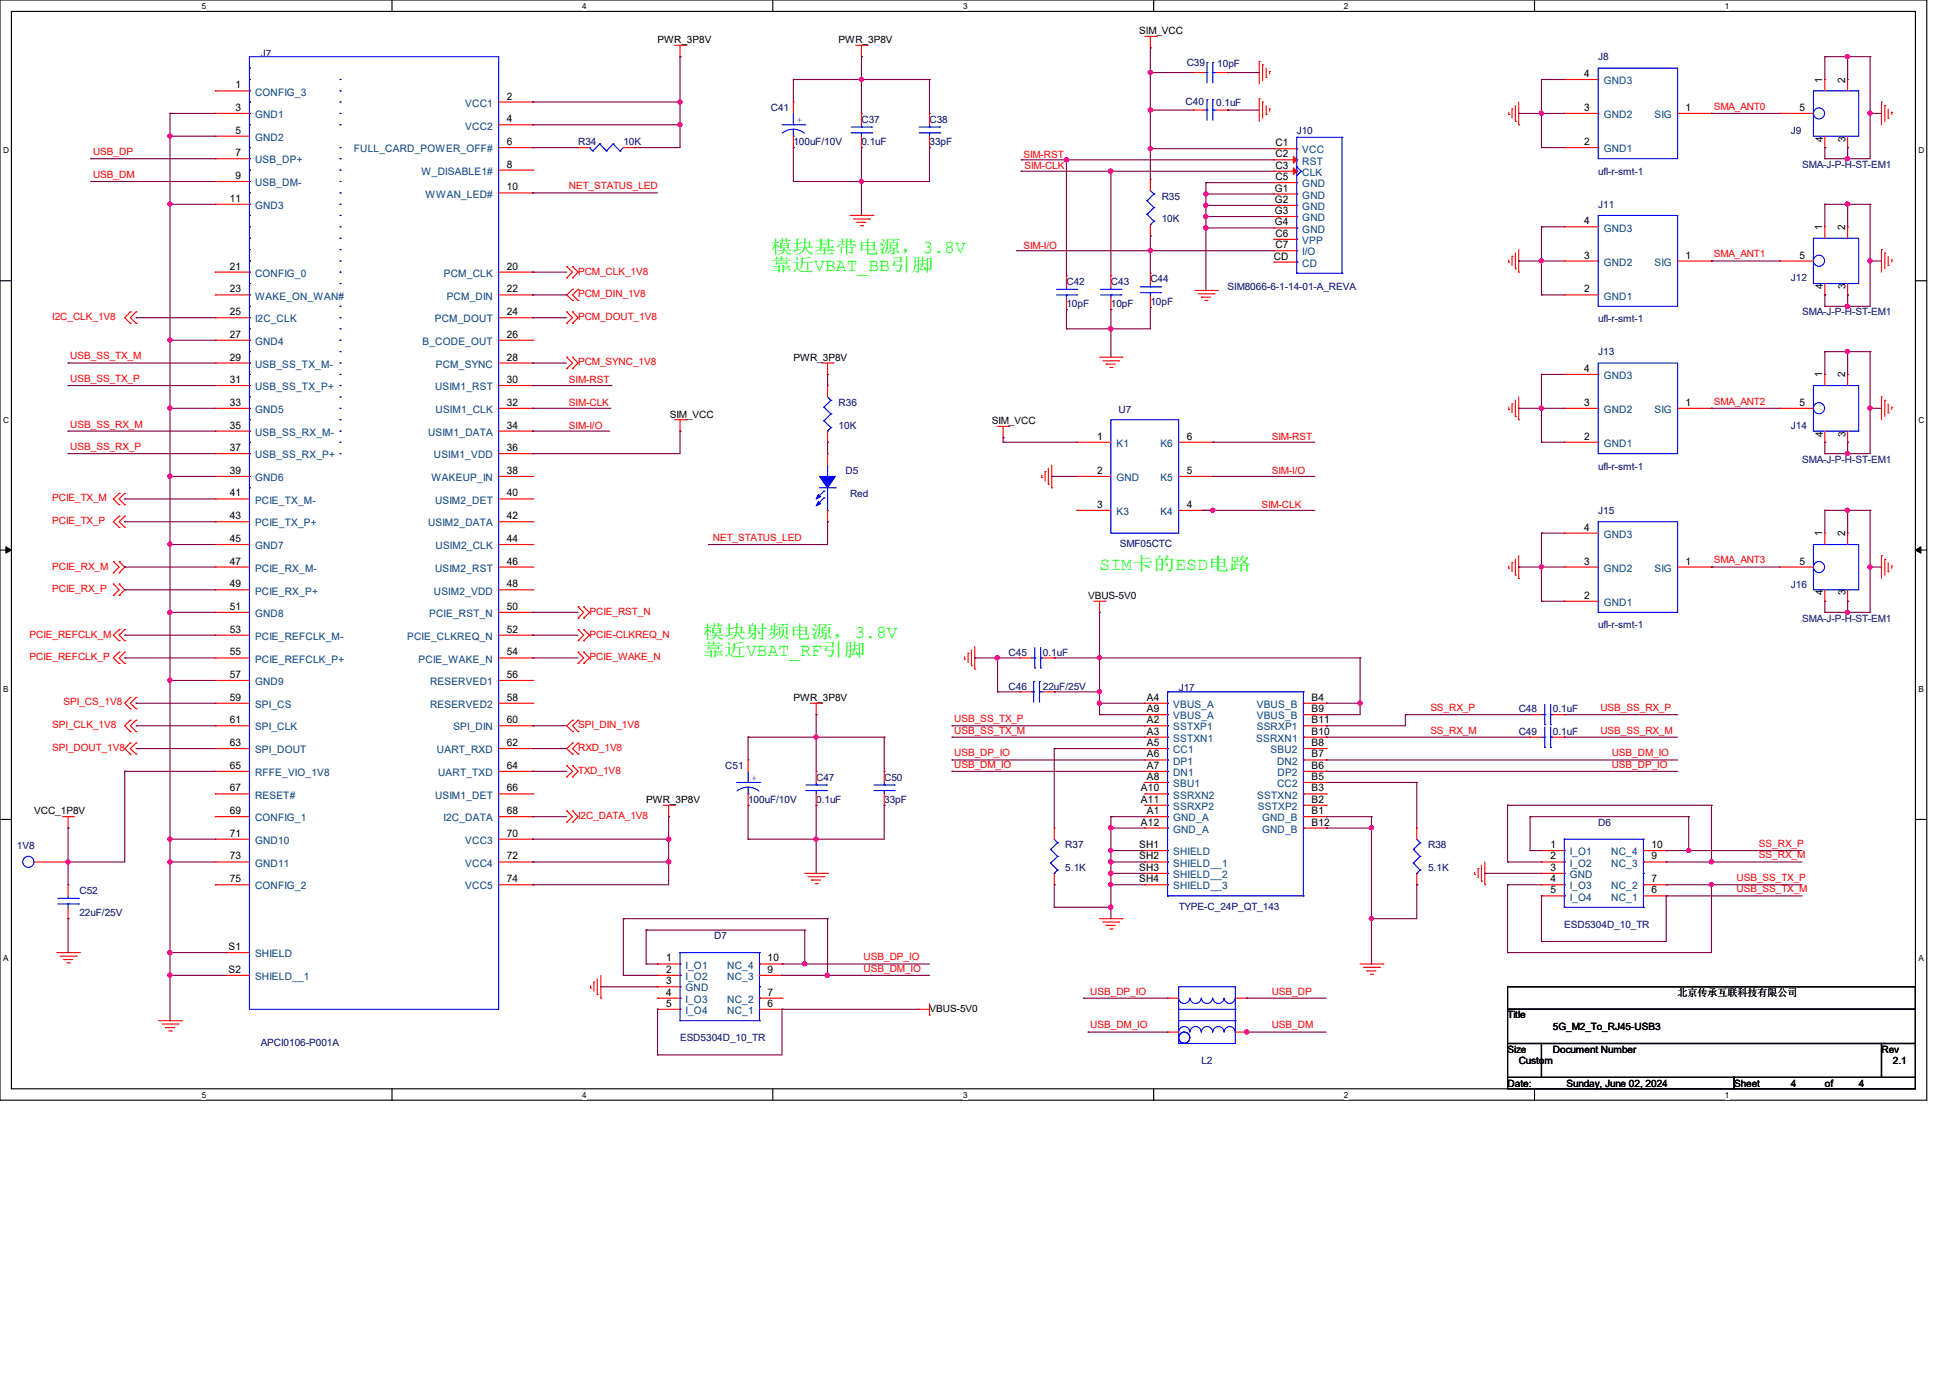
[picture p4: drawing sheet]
<svg xmlns="http://www.w3.org/2000/svg" width="297mm" height="210mm" viewBox="0 0 297 210" stroke-linecap="round" stroke-linejoin="round" font-family="sans-serif">
<defs><g id="words">
<g font-size="2.8" fill="#0f0">
<text x="117.5" y="38.5">模块基带电源，3.8V</text>
<text x="117.5" y="41.2">靠近VBAT_BB引脚</text>
<text x="167.6" y="86.8">SIM卡的ESD电路</text>
<text x="107.1" y="97.2">模块射频电源，3.8V</text>
<text x="107.1" y="100">靠近VBAT_RF引脚</text>
</g>
<g font-size="1.6">
<text x="241.4" y="11.7">4</text>
<text x="35.9" y="13.5">1</text>
<text x="35.9" y="16.9">3</text>
<text x="77.2" y="15.2">2</text>
<text x="241.4" y="16.9">3</text>
<text x="256.9" y="16.9">1</text>
<text x="274.2" y="16.9">5</text>
<text x="277.7" y="12.6" transform="rotate(-90 277.7 12.6)">1</text>
<text x="281.2" y="12.6" transform="rotate(-90 281.2 12.6)">2</text>
<text x="35.9" y="20.4">5</text>
<text x="35.9" y="23.8">7</text>
<text x="77.2" y="18.6">4</text>
<text x="77.2" y="22.1">6</text>
<text x="194.4" y="22.3">C1</text>
<text x="194.4" y="24">C2</text>
<text x="241.4" y="22.1">2</text>
<text x="35.9" y="27.3">9</text>
<text x="77.2" y="25.5">8</text>
<text x="77.2" y="29">10</text>
<text x="194.3" y="29.2">G1</text>
<text x="194.4" y="25.7">C3</text>
<text x="194.4" y="27.4">C5</text>
<text x="35" y="30.7">11</text>
<text x="194.3" y="32.6">G3</text>
<text x="194.3" y="30.9">G2</text>
<text x="194.3" y="34.3">G4</text>
<text x="241.4" y="34.2">4</text>
<text x="277.7" y="35.1" transform="rotate(-90 277.7 35.1)">1</text>
<text x="281.2" y="35.1" transform="rotate(-90 281.2 35.1)">2</text>
<text x="35" y="41.1">21</text>
<text x="77.2" y="41.1">20</text>
<text x="194.1" y="39.5">CD</text>
<text x="194.4" y="36.1">C6</text>
<text x="194.4" y="37.8">C7</text>
<text x="241.4" y="39.4">3</text>
<text x="256.9" y="39.4">1</text>
<text x="274.2" y="39.4">5</text>
<text x="35" y="44.5">23</text>
<text x="77.2" y="44.5">22</text>
<text x="241.4" y="44.5">2</text>
<text x="35" y="48">25</text>
<text x="35" y="51.4">27</text>
<text x="77.2" y="48">24</text>
<text x="77.2" y="51.4">26</text>
<text x="35" y="54.9">29</text>
<text x="35" y="58.3">31</text>
<text x="77.2" y="54.9">28</text>
<text x="77.2" y="58.3">30</text>
<text x="241.4" y="56.6">4</text>
<text x="277.7" y="57.5" transform="rotate(-90 277.7 57.5)">1</text>
<text x="281.2" y="57.5" transform="rotate(-90 281.2 57.5)">2</text>
<text x="35" y="61.8">33</text>
<text x="35" y="65.3">35</text>
<text x="77.2" y="61.8">32</text>
<text x="77.2" y="65.3">34</text>
<text x="241.4" y="61.8">3</text>
<text x="256.9" y="61.8">1</text>
<text x="274.2" y="61.8">5</text>
<text x="35" y="68.7">37</text>
<text x="77.2" y="68.7">36</text>
<text x="167.2" y="67">1</text>
<text x="180.8" y="67">6</text>
<text x="241.4" y="67">2</text>
<text x="35" y="72.2">39</text>
<text x="35" y="75.6">41</text>
<text x="77.2" y="72.2">38</text>
<text x="77.2" y="75.6">40</text>
<text x="167.2" y="72.2">2</text>
<text x="167.2" y="77.3">3</text>
<text x="180.8" y="77.3">4</text>
<text x="180.8" y="72.2">5</text>
<text x="35" y="79.1">43</text>
<text x="35" y="82.5">45</text>
<text x="77.2" y="79.1">42</text>
<text x="77.2" y="82.5">44</text>
<text x="241.4" y="80.8">4</text>
<text x="277.7" y="81.7" transform="rotate(-90 277.7 81.7)">1</text>
<text x="281.2" y="81.7" transform="rotate(-90 281.2 81.7)">2</text>
<text x="35" y="86">47</text>
<text x="35" y="89.4">49</text>
<text x="77.2" y="86">46</text>
<text x="77.2" y="89.4">48</text>
<text x="241.4" y="86">3</text>
<text x="256.9" y="86">1</text>
<text x="274.2" y="86">5</text>
<text x="35" y="92.9">51</text>
<text x="77.2" y="92.9">50</text>
<text x="241.4" y="91.2">2</text>
<text x="35" y="96.3">53</text>
<text x="35" y="99.8">55</text>
<text x="77.2" y="96.3">52</text>
<text x="77.2" y="99.8">54</text>
<text x="35" y="103.2">57</text>
<text x="35" y="106.7">59</text>
<text x="77.2" y="103.2">56</text>
<text x="77.2" y="106.7">58</text>
<text x="174.8" y="106.7">A4</text>
<text x="199.9" y="106.7">B4</text>
<text x="35" y="110.1">61</text>
<text x="35" y="113.6">63</text>
<text x="77.2" y="110.1">60</text>
<text x="77.2" y="113.6">62</text>
<text x="174.8" y="111.9">A3</text>
<text x="174.8" y="110.1">A2</text>
<text x="174.8" y="113.6">A5</text>
<text x="174.8" y="108.5">A9</text>
<text x="199.9" y="113.6">B8</text>
<text x="199.9" y="111.9">B10</text>
<text x="199.9" y="110.1">B11</text>
<text x="199.9" y="108.5">B9</text>
<text x="35" y="117.1">65</text>
<text x="77.2" y="117.1">64</text>
<text x="174.8" y="115.4">A6</text>
<text x="174.8" y="118.8">A8</text>
<text x="174.8" y="117.1">A7</text>
<text x="199.9" y="117.1">B6</text>
<text x="199.9" y="118.8">B5</text>
<text x="199.9" y="115.4">B7</text>
<text x="35" y="120.5">67</text>
<text x="35" y="124">69</text>
<text x="77.2" y="120.5">66</text>
<text x="77.2" y="124">68</text>
<text x="173.9" y="120.5">A10</text>
<text x="173.9" y="122.3">A11</text>
<text x="173.9" y="125.7">A12</text>
<text x="174.8" y="124">A1</text>
<text x="199.9" y="124">B1</text>
<text x="199.9" y="120.5">B3</text>
<text x="199.9" y="122.3">B2</text>
<text x="199.9" y="125.7">B12</text>
<text x="35" y="127.4">71</text>
<text x="35" y="130.9">73</text>
<text x="77.2" y="127.4">70</text>
<text x="77.2" y="130.9">72</text>
<text x="173.6" y="129.2">SH1</text>
<text x="173.6" y="130.9">SH2</text>
<text x="236.3" y="129.2">1</text>
<text x="236.3" y="130.9">2</text>
<text x="251.7" y="130.9">9</text>
<text x="251.7" y="129.2">10</text>
<text x="35" y="134.4">75</text>
<text x="77.2" y="134.4">74</text>
<text x="173.6" y="132.6">SH3</text>
<text x="173.6" y="134.4">SH4</text>
<text x="236.3" y="132.6">3</text>
<text x="236.3" y="134.4">4</text>
<text x="236.3" y="136.1">5</text>
<text x="251.7" y="136.1">6</text>
<text x="251.7" y="134.4">7</text>
<text x="34.8" y="144.7">S1</text>
<text x="34.8" y="148.2">S2</text>
<text x="101.5" y="146.4">1</text>
<text x="101.5" y="148.2">2</text>
<text x="101.5" y="149.9">3</text>
<text x="117" y="148.2">9</text>
<text x="117" y="146.4">10</text>
<text x="101.5" y="151.6">4</text>
<text x="101.5" y="153.3">5</text>
<text x="117" y="153.3">6</text>
<text x="117" y="151.6">7</text>
</g>
<g font-size="1.6" fill="#004080">
<text x="38.9" y="14.6">CONFIG_3</text>
<text x="38.9" y="18">GND1</text>
<text x="70.9" y="16.3">VCC1</text>
<text x="244.4" y="18">GND2</text>
<text x="244.4" y="12.8">GND3</text>
<text x="252.1" y="18">SIG</text>
<text x="38.9" y="21.5">GND2</text>
<text x="53.9" y="23.2">FULL_CARD_POWER_OFF#</text>
<text x="70.9" y="19.7">VCC2</text>
<text x="198.5" y="23.4">VCC</text>
<text x="244.4" y="23.2">GND1</text>
<text x="38.9" y="24.9">USB_DP+</text>
<text x="38.9" y="28.4">USB_DM-</text>
<text x="64.2" y="26.6">W_DISABLE1#</text>
<text x="198.5" y="25.1">RST</text>
<text x="198.5" y="26.8">CLK</text>
<text x="198.5" y="28.5">GND</text>
<text x="38.9" y="31.8">GND3</text>
<text x="64.9" y="30.1">WWAN_LED#</text>
<text x="198.5" y="33.7">GND</text>
<text x="198.5" y="30.3">GND</text>
<text x="198.5" y="32">GND</text>
<text x="198.5" y="35.4">GND</text>
<text x="244.4" y="35.3">GND3</text>
<text x="198.5" y="37.2">VPP</text>
<text x="198.5" y="38.9">I/O</text>
<text x="198.5" y="40.6">CD</text>
<text x="244.4" y="40.5">GND2</text>
<text x="252.1" y="40.5">SIG</text>
<text x="38.9" y="42.2">CONFIG_0</text>
<text x="38.9" y="45.6">WAKE_ON_WAN#</text>
<text x="67.6" y="42.2">PCM_CLK</text>
<text x="68.1" y="45.6">PCM_DIN</text>
<text x="244.4" y="45.6">GND1</text>
<text x="38.9" y="49.1">I2C_CLK</text>
<text x="38.9" y="52.5">GND4</text>
<text x="64.4" y="52.5">B_CODE_OUT</text>
<text x="66.3" y="49.1">PCM_DOUT</text>
<text x="38.9" y="56">USB_SS_TX_M-</text>
<text x="38.9" y="59.4">USB_SS_TX_P+</text>
<text x="66.3" y="59.4">USIM1_RST</text>
<text x="66.4" y="56">PCM_SYNC</text>
<text x="244.4" y="57.7">GND3</text>
<text x="38.9" y="62.9">GND5</text>
<text x="66.4" y="62.9">USIM1_CLK</text>
<text x="244.4" y="62.9">GND2</text>
<text x="252.1" y="62.9">SIG</text>
<text x="38.9" y="66.4">USB_SS_RX_M-</text>
<text x="38.9" y="69.8">USB_SS_RX_P+</text>
<text x="65.2" y="66.4">USIM1_DATA</text>
<text x="66.1" y="69.8">USIM1_VDD</text>
<text x="170.1" y="68.1">K1</text>
<text x="176.8" y="68.1">K6</text>
<text x="244.4" y="68.1">GND1</text>
<text x="38.9" y="73.3">GND6</text>
<text x="38.9" y="76.7">PCIE_TX_M-</text>
<text x="65.7" y="73.3">WAKEUP_IN</text>
<text x="66.3" y="76.7">USIM2_DET</text>
<text x="170.1" y="73.3">GND</text>
<text x="176.8" y="73.3">K5</text>
<text x="38.9" y="80.2">PCIE_TX_P+</text>
<text x="38.9" y="83.6">GND7</text>
<text x="65.2" y="80.2">USIM2_DATA</text>
<text x="66.4" y="83.6">USIM2_CLK</text>
<text x="170.1" y="78.4">K3</text>
<text x="176.8" y="78.4">K4</text>
<text x="244.4" y="81.9">GND3</text>
<text x="38.9" y="87.1">PCIE_RX_M-</text>
<text x="66.3" y="87.1">USIM2_RST</text>
<text x="244.4" y="87.1">GND2</text>
<text x="252.1" y="87.1">SIG</text>
<text x="38.9" y="90.5">PCIE_RX_P+</text>
<text x="38.9" y="94">GND8</text>
<text x="65.4" y="94">PCIE_RST_N</text>
<text x="66.1" y="90.5">USIM2_VDD</text>
<text x="244.4" y="92.3">GND1</text>
<text x="38.9" y="97.4">PCIE_REFCLK_M-</text>
<text x="38.9" y="100.9">PCIE_REFCLK_P+</text>
<text x="62.1" y="97.4">PCIE_CLKREQ_N</text>
<text x="63.8" y="100.9">PCIE_WAKE_N</text>
<text x="38.9" y="104.3">GND9</text>
<text x="38.9" y="107.8">SPI_CS</text>
<text x="65.5" y="104.3">RESERVED1</text>
<text x="65.5" y="107.8">RESERVED2</text>
<text x="178.8" y="107.8">VBUS_A</text>
<text x="191.5" y="107.8">VBUS_B</text>
<text x="38.9" y="111.2">SPI_CLK</text>
<text x="69.1" y="111.2">SPI_DIN</text>
<text x="178.8" y="113">SSTXN1</text>
<text x="178.8" y="111.2">SSTXP1</text>
<text x="178.8" y="109.6">VBUS_A</text>
<text x="191.4" y="113">SSRXN1</text>
<text x="191.5" y="111.2">SSRXP1</text>
<text x="191.5" y="109.6">VBUS_B</text>
<text x="38.9" y="114.7">SPI_DOUT</text>
<text x="38.9" y="118.2">RFFE_VIO_1V8</text>
<text x="66.6" y="114.7">UART_RXD</text>
<text x="66.8" y="118.2">UART_TXD</text>
<text x="178.8" y="116.5">DP1</text>
<text x="178.8" y="114.7">CC1</text>
<text x="178.8" y="119.9">SBU1</text>
<text x="178.8" y="118.2">DN1</text>
<text x="193.6" y="114.7">SBU2</text>
<text x="194.6" y="119.9">CC2</text>
<text x="194.6" y="116.5">DN2</text>
<text x="194.7" y="118.2">DP2</text>
<text x="38.9" y="121.6">RESET#</text>
<text x="38.9" y="125.1">CONFIG_1</text>
<text x="66.3" y="121.6">USIM1_DET</text>
<text x="67.6" y="125.1">I2C_DATA</text>
<text x="178.8" y="125.1">GND_A</text>
<text x="178.8" y="121.6">SSRXN2</text>
<text x="178.8" y="123.4">SSRXP2</text>
<text x="191.6" y="121.6">SSTXN2</text>
<text x="191.7" y="123.4">SSTXP2</text>
<text x="192.3" y="125.1">GND_B</text>
<text x="38.9" y="128.5">GND10</text>
<text x="38.9" y="132">GND11</text>
<text x="70.9" y="128.5">VCC3</text>
<text x="70.9" y="132">VCC4</text>
<text x="178.8" y="130.3">SHIELD</text>
<text x="178.8" y="126.8">GND_A</text>
<text x="178.8" y="132">SHIELD__1</text>
<text x="192.3" y="126.8">GND_B</text>
<text x="239.2" y="130.3">I_O1</text>
<text x="239.2" y="132">I_O2</text>
<text x="245.5" y="132">NC_3</text>
<text x="245.5" y="130.3">NC_4</text>
<text x="38.9" y="135.5">CONFIG_2</text>
<text x="70.9" y="135.5">VCC5</text>
<text x="178.8" y="133.7">SHIELD__2</text>
<text x="178.8" y="135.5">SHIELD__3</text>
<text x="239.2" y="133.7">GND</text>
<text x="239.2" y="135.5">I_O3</text>
<text x="239.2" y="137.2">I_O4</text>
<text x="245.5" y="137.2">NC_1</text>
<text x="245.5" y="135.5">NC_2</text>
<text x="38.9" y="145.8">SHIELD</text>
<text x="38.9" y="149.3">SHIELD__1</text>
<text x="104.5" y="147.5">I_O1</text>
<text x="104.5" y="149.3">I_O2</text>
<text x="110.8" y="149.3">NC_3</text>
<text x="110.8" y="147.5">NC_4</text>
<text x="104.5" y="151">GND</text>
<text x="104.5" y="152.7">I_O3</text>
<text x="104.5" y="154.4">I_O4</text>
<text x="110.8" y="154.4">NC_1</text>
<text x="110.8" y="152.7">NC_2</text>
</g>
<g font-size="1.5">
<text x="173.6" y="5.2">SIM_VCC</text>
<text x="100.2" y="6.6">PWR_3P8V</text>
<text x="127.8" y="6.6">PWR_3P8V</text>
<text x="277.8" y="21.6" transform="rotate(-90 277.8 21.6)">4</text>
<text x="281.3" y="21.6" transform="rotate(-90 281.3 21.6)">3</text>
<text x="277.8" y="44.1" transform="rotate(-90 277.8 44.1)">4</text>
<text x="281.3" y="44.1" transform="rotate(-90 281.3 44.1)">3</text>
<text x="120.9" y="54.9">PWR_3P8V</text>
<text x="102.1" y="63.6">SIM_VCC</text>
<text x="151.1" y="64.6">SIM_VCC</text>
<text x="277.8" y="66.5" transform="rotate(-90 277.8 66.5)">4</text>
<text x="281.3" y="66.5" transform="rotate(-90 281.3 66.5)">3</text>
<text x="165.8" y="91.2">VBUS-5V0</text>
<text x="277.8" y="90.7" transform="rotate(-90 277.8 90.7)">4</text>
<text x="281.3" y="90.7" transform="rotate(-90 281.3 90.7)">3</text>
<text x="120.9" y="106.8">PWR_3P8V</text>
<text x="5.2" y="124">VCC_1P8V</text>
<text x="98.5" y="122.3">PWR_3P8V</text>
<text x="141.6" y="154.1">VBUS-5V0</text>
<text x="229.7" y="155.1">Title</text>
<text x="255.6" y="151.7">北京传承互联科技有限公司</text>
<text x="229.7" y="160.3">Size</text>
<text x="236.6" y="156.8">5G_M2_To_RJ45-USB3</text>
<text x="236.6" y="160.3">Document Number</text>
<text x="286.7" y="160.3">Rev</text>
<text x="229.7" y="165.5">Date:</text>
<text x="231.4" y="162.1">Custom</text>
<text x="238.7" y="165.5">Sunday, June 02, 2024</text>
<text x="264.3" y="165.5">Sheet</text>
<text x="272.9" y="165.5">4</text>
<text x="278.1" y="165.5">of</text>
<text x="283.2" y="165.5">4</text>
<text x="288.5" y="162.1">2.1</text>
</g>
<g font-size="1.5" fill="#000080">
<text x="39.8" y="8.7">J7</text>
<text x="180.8" y="10">C39</text>
<text x="185.5" y="10.2">10pF</text>
<text x="243.5" y="9.2">J8</text>
<text x="117.5" y="16.9">C41</text>
<text x="180.7" y="15.9">C40</text>
<text x="185.3" y="16.1">0.1uF</text>
<text x="88.1" y="22.1">R34</text>
<text x="95" y="22.1">10K</text>
<text x="120.9" y="22.1">100uF/10V</text>
<text x="131.3" y="18.7">C37</text>
<text x="131.3" y="22.1">0.1uF</text>
<text x="141.6" y="18.7">C38</text>
<text x="141.6" y="22.1">33pF</text>
<text x="197.6" y="20.4">J10</text>
<text x="272.9" y="20.4">J9</text>
<text x="243.5" y="26.6">ufl-r-smt-1</text>
<text x="274.6" y="25.6">SMA-J-P-H-ST-EM1</text>
<text x="177" y="30.4">R35</text>
<text x="177" y="33.9">10K</text>
<text x="243.5" y="31.6">J11</text>
<text x="162.5" y="43.4">C42</text>
<text x="162.5" y="46.8">10pF</text>
<text x="169.3" y="43.4">C43</text>
<text x="169.3" y="46.8">10pF</text>
<text x="175.3" y="43">C44</text>
<text x="175.3" y="46.5">10pF</text>
<text x="187.1" y="44.2">SIM8066-6-1-14-01-A_REVA</text>
<text x="272.9" y="42.8">J12</text>
<text x="243.5" y="49.1">ufl-r-smt-1</text>
<text x="274.6" y="48">SMA-J-P-H-ST-EM1</text>
<text x="243.5" y="54.1">J13</text>
<text x="127.8" y="61.8">R36</text>
<text x="127.8" y="65.3">10K</text>
<text x="170.5" y="62.9">U7</text>
<text x="272.9" y="65.3">J14</text>
<text x="243.5" y="71.5">ufl-r-smt-1</text>
<text x="274.6" y="70.5">SMA-J-P-H-ST-EM1</text>
<text x="128.9" y="72.2">D5</text>
<text x="129.5" y="75.7">Red</text>
<text x="170.6" y="83.3">SMF05CTC</text>
<text x="243.5" y="78.3">J15</text>
<text x="272.9" y="89.5">J16</text>
<text x="243.5" y="95.7">ufl-r-smt-1</text>
<text x="274.6" y="94.7">SMA-J-P-H-ST-EM1</text>
<text x="153.7" y="99.9">C45</text>
<text x="158.9" y="99.9">0.1uF</text>
<text x="153.7" y="105">C46</text>
<text x="158.9" y="105">22uF/25V</text>
<text x="179.6" y="105.2">J17</text>
<text x="231.4" y="108.5">C48</text>
<text x="231.4" y="111.9">C49</text>
<text x="236.6" y="108.5">0.1uF</text>
<text x="236.6" y="111.9">0.1uF</text>
<text x="110.5" y="117.1">C51</text>
<text x="124.4" y="118.9">C47</text>
<text x="134.7" y="118.9">C50</text>
<text x="114" y="122.3">100uF/10V</text>
<text x="124.4" y="122.3">0.1uF</text>
<text x="134.7" y="122.3">33pF</text>
<text x="243.5" y="125.8">D6</text>
<text x="2.6" y="129.4">1V8</text>
<text x="162.3" y="129.2">R37</text>
<text x="217.6" y="129.2">R38</text>
<text x="12.1" y="136.1">C52</text>
<text x="162.3" y="132.7">5.1K</text>
<text x="217.6" y="132.7">5.1K</text>
<text x="12.1" y="139.6">22uF/25V</text>
<text x="108.8" y="143">D7</text>
<text x="179.6" y="138.6">TYPE-C_24P_QT_143</text>
<text x="238.4" y="141.3">ESD5304D_10_TR</text>
<text x="39.8" y="159.3">APCI0106-P001A</text>
<text x="103.6" y="158.6">ESD5304D_10_TR</text>
<text x="183.1" y="162.1">L2</text>
</g>
<g font-size="1.5" fill="#f00">
<text x="261.2" y="16.7">SMA_ANT0</text>
<text x="14.2" y="23.6">USB_DP</text>
<text x="14.2" y="27.1">USB_DM</text>
<text x="86.7" y="28.8">NET_STATUS_LED</text>
<text x="156" y="24">SIM-RST</text>
<text x="156.1" y="25.7">SIM-CLK</text>
<text x="88.1" y="41.8">PCM_CLK_1V8</text>
<text x="156" y="37.8">SIM-I/O</text>
<text x="261.2" y="39.2">SMA_ANT1</text>
<text x="88.1" y="45.3">PCM_DIN_1V8</text>
<text x="8" y="48.7">I2C_CLK_1V8</text>
<text x="88.1" y="48.7">PCM_DOUT_1V8</text>
<text x="10.7" y="54.7">USB_SS_TX_M</text>
<text x="10.7" y="58.2">USB_SS_TX_P</text>
<text x="86.7" y="58.4">SIM-RST</text>
<text x="88.1" y="55.6">PCM_SYNC_1V8</text>
<text x="10.7" y="65.1">USB_SS_RX_M</text>
<text x="86.7" y="65.3">SIM-I/O</text>
<text x="86.7" y="61.8">SIM-CLK</text>
<text x="261.2" y="61.6">SMA_ANT2</text>
<text x="10.7" y="68.5">USB_SS_RX_P</text>
<text x="193.8" y="67">SIM-RST</text>
<text x="8" y="76.4">PCIE_TX_M</text>
<text x="192.2" y="77.4">SIM-CLK</text>
<text x="193.8" y="72.2">SIM-I/O</text>
<text x="8" y="79.8">PCIE_TX_P</text>
<text x="108.6" y="82.4">NET_STATUS_LED</text>
<text x="8" y="86.7">PCIE_RX_M</text>
<text x="261.2" y="85.8">SMA_ANT3</text>
<text x="8" y="90.2">PCIE_RX_P</text>
<text x="89.8" y="93.6">PCIE_RST_N</text>
<text x="4.5" y="97.1">PCIE_REFCLK_M</text>
<text x="4.5" y="100.5">PCIE_REFCLK_P</text>
<text x="89.8" y="100.5">PCIE_WAKE_N</text>
<text x="89.8" y="97.1">PCIE-CLKREQ_N</text>
<text x="9.7" y="107.4">SPI_CS_1V8</text>
<text x="8" y="110.9">SPI_CLK_1V8</text>
<text x="88.1" y="110.9">SPI_DIN_1V8</text>
<text x="145.4" y="111.7">USB_SS_TX_M</text>
<text x="145.4" y="110">USB_SS_TX_P</text>
<text x="218" y="111.7">SS_RX_M</text>
<text x="218" y="108.3">SS_RX_P</text>
<text x="243.9" y="111.7">USB_SS_RX_M</text>
<text x="243.9" y="108.3">USB_SS_RX_P</text>
<text x="8" y="114.4">SPI_DOUT_1V8</text>
<text x="88.1" y="117.8">TXD_1V8</text>
<text x="88.1" y="114.4">RXD_1V8</text>
<text x="145.4" y="115.2">USB_DP_IO</text>
<text x="145.4" y="116.9">USB_DM_IO</text>
<text x="245.6" y="116.9">USB_DP_IO</text>
<text x="245.6" y="115.2">USB_DM_IO</text>
<text x="88.1" y="124.7">I2C_DATA_1V8</text>
<text x="268.1" y="129">SS_RX_P</text>
<text x="268.1" y="130.7">SS_RX_M</text>
<text x="264.6" y="135.9">USB_SS_TX_M</text>
<text x="264.6" y="134.2">USB_SS_TX_P</text>
<text x="131.6" y="146.3">USB_DP_IO</text>
<text x="131.6" y="148">USB_DM_IO</text>
<text x="166.2" y="151.5">USB_DP_IO</text>
<text x="193.8" y="151.5">USB_DP</text>
<text x="166.2" y="156.6">USB_DM_IO</text>
<text x="193.8" y="156.6">USB_DM</text>
</g>
<g font-size="1.5" fill="#00f">
<text x="121.4" y="18.7">+</text>
<text x="114.5" y="118.9">+</text>
</g>
<g font-size="1.3">
<text x="30.7" y="1.4">5</text>
<text x="88.7" y="1.4">4</text>
<text x="146.8" y="1.4">3</text>
<text x="204.8" y="1.4">2</text>
<text x="262.8" y="1.4">1</text>
<text x=".5" y="23.4">D</text>
<text x="292.4" y="23.4">D</text>
<text x=".5" y="64.4">C</text>
<text x="292.4" y="64.4">C</text>
<text x=".5" y="105.4">B</text>
<text x="292.4" y="105.4">B</text>
<text x=".5" y="146.4">A</text>
<text x="292.4" y="146.4">A</text>
<text x="30.7" y="167.2">5</text>
<text x="88.7" y="167.2">4</text>
<text x="146.8" y="167.2">3</text>
<text x="204.8" y="167.2">2</text>
<text x="262.8" y="167.2">1</text>
</g>
</g></defs>
<path d="M0 0h293.6v167.6h-293.6zM1.7 1.7h290.2v164.1h-290.2z" fill="none" stroke="#000" stroke-width=".17"/>
<g fill="#fff">
<path d="M30.7 .2h.7v1.4h-.7z"/>
<path d="M30.7 166h.7v1.4h-.7z"/>
</g>
<path d="M59.7 0v1.7M59.7 165.8v1.8" fill="none" stroke="#000" stroke-width=".17"/>
<g fill="#fff">
<path d="M88.7 .2h.7v1.4h-.7z"/>
<path d="M88.7 166h.7v1.4h-.7z"/>
</g>
<path d="M117.8 0v1.7M117.8 165.8v1.8" fill="none" stroke="#000" stroke-width=".17"/>
<g fill="#fff">
<path d="M146.8 .2h.6v1.4h-.6z"/>
<path d="M146.8 166h.6v1.4h-.6z"/>
</g>
<path d="M175.8 0v1.7M175.8 165.8v1.8" fill="none" stroke="#000" stroke-width=".17"/>
<g fill="#fff">
<path d="M204.8 .2h.7v1.4h-.7z"/>
<path d="M204.8 166h.7v1.4h-.7z"/>
</g>
<path d="M233.8 0v1.7M233.8 165.8v1.8" fill="none" stroke="#000" stroke-width=".17"/>
<g fill="#fff">
<path d="M262.8 .2h.7v1.4h-.7z"/>
<path d="M262.8 166h.7v1.4h-.7z"/>
<path d="M.5 22.2h.9v1.4h-.9z"/>
<path d="M292.4 22.2h.8v1.4h-.8z"/>
<path d="M.5 63.2h.9v1.4h-.9z"/>
<path d="M292.4 63.2h.8v1.4h-.8z"/>
</g>
<path d="M0 42.8h1.7M291.9 42.8h1.7" fill="none" stroke="#000" stroke-width=".17"/>
<g fill="#fff">
<path d="M.5 104.3h.8v1.4h-.8z"/>
<path d="M292.4 104.3h.8v1.4h-.8z"/>
</g>
<path d="M0 83.8h1.7M291.9 83.8h1.7" fill="none" stroke="#000" stroke-width=".17"/>
<path d="M.9 83.3l.8 .5-.8 .4zM291.9 83.8l.8-.5v.9z" fill="#000" stroke="#000" stroke-width=".15"/>
<g fill="#fff">
<path d="M.5 145.3h.8v1.4h-.8z"/>
<path d="M292.4 145.3h.8v1.4h-.8z"/>
</g>
<path d="M0 124.8h1.7M291.9 124.8h1.7M229.7 150.3h62.2v3.4h-62.2zM229.7 153.7h62.2v5.2h-62.2zM229.7 158.9h5.2v5.2h-5.2zM234.9 158.9h51.8v5.2h-51.8zM286.7 158.9h5.2v5.2h-5.2zM229.7 164.1h34.6v1.7h-34.6zM264.3 164.1h27.6v1.7h-27.6z" fill="none" stroke="#000" stroke-width=".17"/>
<g fill="none" stroke="#f00" stroke-width=".17">
<path d="M32.8 13.8h.1M32.8 17.3h.1M32.8 17.3h5.2M32.8 13.8h5.2M76 15.5h5.2M76 19h5.2M81.2 15.5h.1M81.2 19h.1M102.8 6.9h1.7M103.6 8.6h.1M103.6 6.9v1.7M104.5 6.9h.1"/>
<path d="M120.9 15.5h.1M120.9 15.5v1.8M130.4 6.9h1.7M131.3 8.6h.1M131.3 17.3h.1M131.3 6.9v1.7M131.3 17.3v1.7M132.1 6.9h.1M141.6 17.3h.1M141.6 17.3v1.7M174.5 5.5h1.7M175.3 7.3h.1"/>
<path d="M175.3 5.5v1.8M176.2 5.5h.1M181.9 11h.1M181.9 16.8h.1M181.9 11h1.7M181.9 16.8h1.7M185.3 11h1.8M185.3 16.8h1.8M187.1 11h.1M187.1 16.8h.1M191.9 15h.1M191.9 9.4h.1"/>
<path d="M191.9 9.4v3.4M191.9 15v3.5M192.4 15.5h.1M192.4 9.9h.1M192.4 9.9v2.4M192.4 15.5v2.5M193 17.4h.1M193 11.8h.1M193 10.4v1.4M193 16.1v1.3M193.5 16.6h.1M193.5 10.9h.1"/>
<path d="M193.5 10.9v.3M193.5 16.6v.3M229.9 17.4h.1M229.9 17.1v.3M230.4 16.6h.1M230.4 16.6v1.4M230.9 18.5h.1M230.9 16.1v2.4M231.4 19h.1M231.4 15.5v3.5M238.4 17.3h.1M238.4 12.1h.1"/>
<path d="M238.4 17.3h5.1M238.4 12.1h5.1M255.7 17.3h5.1M260.8 17.3h.1M271.2 17.3h.1M271.2 17.3h5.2M278.1 12.1h.1M278.1 12.1v1.7M281.6 12.1h.1M281.6 12.1v1.7M286.7 15.5h.1M286.7 15.5v3.5"/>
<path d="M287.2 16.1h.1M287.2 16.1v2.4M287.7 18h.1M287.7 16.6v1.4M288.3 17.1h.1M288.3 17.1v.3M32.8 20.7h.1M32.8 24.2h.1M32.8 27.6h.1M32.8 31.1h.1M32.8 20.7h5.2M32.8 24.2h5.2"/>
<path d="M32.8 27.6h5.2M32.8 31.1h5.2M76 22.5h5.2M76 25.9h5.2M76 29.4h5.2M81.2 22.5h.1M81.2 25.9h.1M81.2 29.4h.1M88.1 22.5h.1M88.1 22.5h1.7M95 22.5h1.7M96.7 22.5h.1"/>
<path d="M120.9 22.5h.1M120.9 20.7v1.8M129.5 32.8h3.5M130 33.4h2.5M130.6 33.9h.1M130.6 33.9h1.4M131.1 34.4h.3M131.3 22.5h.1M131.3 20.7v1.8M131.4 34.4h.1M132.5 33.4h.1M133 32.8h.1"/>
<path d="M141.6 22.5h.1M141.6 20.7v1.8M175.3 27.3h.1M175.3 35.9h.1M175.3 27.3v1.7M175.3 34.2v1.7M194.1 22.6h.1M194.1 24.3h.1M194.1 26.1h.1M194.1 27.8h.1M194.1 36.4h.1M194.1 38.2h.1"/>
<path d="M194.1 33h.1M194.1 29.5h.1M194.1 31.3h.1M194.1 39.9h.1M194.1 34.7h.1M194.1 22.6h3.5M194.1 24.3h3.5M194.1 26.1h3.5M194.1 27.8h3.5M194.1 36.4h3.5M194.1 38.2h3.5M194.1 33h3.5"/>
<path d="M194.1 29.5h3.5M194.1 31.3h3.5M194.1 39.9h3.5M194.1 34.7h3.5M229.9 39.9h.1M229.9 39.6v.3M230.4 39h.1M230.4 39v1.4M230.9 38.5v2.4M231.4 38v3.4M238.4 39.8h.1M238.4 34.5h.1"/>
<path d="M238.4 22.5h.1M238.4 39.8h5.1M238.4 34.5h5.1M238.4 22.5h5.1M255.7 39.8h5.1M260.8 39.8h.1M271.2 39.8h.1M271.2 39.8h5.2M278.1 22.5h.1M278.1 34.5h.1M278.1 20.7v1.8M278.1 34.5v1.8"/>
<path d="M281.6 22.5h.1M281.6 34.5h.1M281.6 20.7v1.8M281.6 34.5v1.8M286.7 38h.1M286.7 38v3.4M287.2 38.5h.1M287.2 38.5v2.4M287.7 39v1.4M288.3 39.6h.1M288.3 39.6v.3M19.9 47.5h.1"/>
<path d="M19.9 49.2h.1M19.9 47.5l-.9 .9 .9 .8M20.7 47.5h.1M20.7 49.2h.1M20.7 47.5l-.8 .9 .8 .8M32.8 41.4h.1M32.8 44.9h.1M32.8 48.4h.1M32.8 51.8h.1M32.8 55.3h.1M32.8 58.7h.1M32.8 55.3h5.2"/>
<path d="M32.8 44.9h5.2M32.8 41.4h5.2M32.8 48.4h5.2M32.8 51.8h5.2M32.8 58.7h5.2M76 55.3h5.2M76 44.9h5.2M76 41.4h5.2M76 48.4h5.2M76 51.8h5.2M76 58.7h5.2M81.2 41.4h.1"/>
<path d="M81.2 44.9h.1M81.2 48.4h.1M81.2 51.8h.1M81.2 55.3h.1M81.2 58.7h.1M86.4 42.3h.1M86.4 40.6h.1M86.4 49.2h.1M86.4 47.5h.1M86.4 56.1h.1M86.4 54.4h.1M86.4 40.6l.8 .8-.8 .9"/>
<path d="M86.4 47.5l.8 .9-.8 .8M86.4 54.4l.8 .9-.8 .8M87.2 42.3h.1M87.2 40.6h.1M87.2 49.2h.1M87.2 47.5h.1M87.2 56.1h.1M87.2 54.4h.1M87.2 44.1h.1M87.2 45.8h.1M87.2 40.6l.9 .8-.9 .9M87.2 47.5l.9 .9-.9 .8"/>
<path d="M87.2 54.4l.9 .9-.9 .8M87.2 44.1l-.8 .8 .8 .9M88.1 45.8h.1M88.1 44.1h.1M88.1 44.1l-.9 .8 .9 .9M125.2 55.3h1.8M126.1 57h.1M126.1 58.7h.1M126.1 55.3v1.7M126.1 58.7v1.8M127 55.3h.1M162.5 42h.1"/>
<path d="M162.5 47.2h.1M162.5 42v1.7M162.5 45.4v1.8M167.6 54.4h3.4M168.1 54.9h2.4M168.6 55.5h.1M168.6 55.5h1.4M169.1 56h.4M169.3 42h.1M169.3 47.2h.1M169.3 42v1.7M169.3 45.4v1.8"/>
<path d="M169.5 56h.1M170.5 54.9h.1M171 54.4h.1M175.3 41.6h.1M175.3 46.8h.1M175.3 41.6v1.7M175.3 45.1v1.7M182.1 44.2h3.4M182.6 44.7h2.4M183.1 45.3h.1M183.1 45.3h1.4M183.6 45.8h.3"/>
<path d="M183.9 45.8h.1M185 44.7h.1M185.5 44.2h.1M230.9 40.9h.1M231.4 41.4h.1M238.4 57h.1M238.4 44.9h.1M238.4 57h5.1M238.4 44.9h5.1M278.1 57h.1M278.1 44.9h.1M278.1 43.2v1.7"/>
<path d="M278.1 57v1.7M281.6 57h.1M281.6 44.9h.1M281.6 43.2v1.7M281.6 57v1.7M287.7 40.4h.1M18.2 75.1h.1M18.2 76.9h.1M18.2 78.6h.1M18.2 75.1l-.9 .9 .9 .9M18.2 78.6l-.9 .9 .9 .8M19 75.1h.1"/>
<path d="M19 76.9h.1M19 78.6h.1M19 75.1l-.8 .9 .8 .9M19 78.6l-.8 .9 .8 .8M32.8 62.2h.1M32.8 65.7h.1M32.8 69.1h.1M32.8 72.6h.1M32.8 76h.1M32.8 79.5h.1M32.8 62.2h5.2M32.8 72.6h5.2"/>
<path d="M32.8 65.7h5.2M32.8 69.1h5.2M32.8 76h5.2M32.8 79.5h5.2M76 62.2h5.2M76 72.6h5.2M76 65.7h5.2M76 69.1h5.2M76 76h5.2M76 79.5h5.2M81.2 62.2h.1M81.2 65.7h.1"/>
<path d="M81.2 69.1h.1M81.2 72.6h.1M81.2 76h.1M81.2 79.5h.1M102.8 63.9h1.7M103.6 65.7h.1M103.6 63.9v1.8M104.5 63.9h.1M126.1 67.4h.1M126.1 69.1h.1M126.1 79.5h.1M126.1 65.7v1.7"/>
<path d="M126.1 69.1v1.7M126.1 77.7v1.8M152 64.9h1.7M152.9 66.7h.1M152.9 64.9v1.8M153.7 64.9h.1M158.7 72.7h.1M158.7 72.4v.3M159.3 71.8h.1M159.3 71.8v1.4M159.8 73.7h.1M159.8 71.3v2.4"/>
<path d="M160.3 74.3h.1M160.3 70.8v3.5M164.1 67.4h.1M164.1 72.6h.1M164.1 77.7h.1M164.1 67.4h5.2M164.1 72.6h5.2M164.1 77.7h5.2M179.6 67.4h5.2M179.6 72.6h5.2M179.6 77.7h5.2M184.8 77.7h.1"/>
<path d="M184.8 72.6h.1M184.8 67.4h.1M229.9 62.4h.1M229.9 62v.4M230.4 61.5h.1M230.4 61.5v1.4M230.9 63.4h.1M230.9 61v2.4M231.4 63.9h.1M231.4 60.5v3.4M238.4 67.4h.1M238.4 62.2h.1"/>
<path d="M238.4 62.2h5.1M238.4 67.4h5.1M255.7 62.2h5.1M260.8 62.2h.1M271.2 62.2h.1M271.2 62.2h5.2M278.1 67.4h.1M278.1 65.7v1.7M281.6 67.4h.1M281.6 65.7v1.7M286.7 60.5h.1M286.7 60.5v3.4"/>
<path d="M287.2 61h.1M287.2 61v2.4M287.7 62.9h.1M287.7 61.5v1.4M288.3 62h.1M288.3 62v.4M17.3 85.5h.1M17.3 87.2h.1M17.3 88.9h.1M17.3 90.7h.1M17.3 85.5l.9 .9-.9 .8M17.3 88.9l.9 .9-.9 .9"/>
<path d="M18.2 80.3h.1M18.2 95.9h.1M18.2 97.6h.1M18.2 99.3h.1M18.2 87.2h.1M18.2 85.5h.1M18.2 90.7h.1M18.2 88.9h.1M18.2 95.9l-.9 .8 .9 .9M18.2 99.3l-.9 .9 .9 .8M18.2 85.5l.8 .9-.8 .8M18.2 88.9l.8 .9-.8 .9"/>
<path d="M19 80.3h.1M19 95.9h.1M19 97.6h.1M19 99.3h.1M19 95.9l-.8 .8 .8 .9M19 99.3l-.8 .9 .8 .8M32.8 82.9h.1M32.8 86.4h.1M32.8 89.8h.1M32.8 93.3h.1M32.8 96.7h.1M32.8 86.4h5.2"/>
<path d="M32.8 82.9h5.2M32.8 89.8h5.2M32.8 93.3h5.2M32.8 96.7h5.2M76 86.4h5.2M76 82.9h5.2M76 89.8h5.2M76 93.3h5.2M76 96.7h5.2M81.2 82.9h.1M81.2 86.4h.1M81.2 89.8h.1"/>
<path d="M81.2 93.3h.1M81.2 96.7h.1M88.1 94.1h.1M88.1 92.4h.1M88.1 99.3h.1M88.1 97.6h.1M88.1 95.9h.1M88.1 92.4l.8 .9-.8 .8M88.1 99.3l.8 .9-.8 .8M88.1 95.9l.8 .8-.8 .9M88.9 94.1h.1M88.9 92.4h.1"/>
<path d="M88.9 99.3h.1M88.9 97.6h.1M88.9 95.9h.1M88.9 92.4l.9 .9-.9 .8M88.9 99.3l.9 .9-.9 .8M88.9 95.9l.9 .8-.9 .9M147.5 99.5h.1M147.5 99.5v1.4M148 99v2.4M148.5 98.5v3.4M166.7 91.6h1.7M167.6 93.3h.1"/>
<path d="M167.6 91.6v1.7M168.4 91.6h.1M229.9 86.5h.1M229.9 86.2v.3M230.4 85.7h.1M230.4 85.7v1.4M230.9 87.6h.1M230.9 85.2v2.4M231.4 88.1h.1M231.4 84.6v3.5M238.4 91.6h.1M238.4 86.4h.1"/>
<path d="M238.4 81.2h.1M238.4 91.6h5.1M238.4 86.4h5.1M238.4 81.2h5.1M255.7 86.4h5.1M260.8 86.4h.1M271.2 86.4h.1M271.2 86.4h5.2M278.1 91.6h.1M278.1 81.2h.1M278.1 81.2v1.7M278.1 89.8v1.8"/>
<path d="M281.6 81.2h.1M281.6 91.6h.1M281.6 81.2v1.7M281.6 89.8v1.8M286.7 84.6h.1M286.7 84.6v3.5M287.2 85.2h.1M287.2 85.2v2.4M287.7 87.1h.1M287.7 85.7v1.4M288.3 86.2h.1M288.3 86.2v.3"/>
<path d="M18.2 101h.1M19 101h.1M19.9 109.7h.1M19.9 111.4h.1M19.9 106.2h.1M19.9 107.9h.1M19.9 113.2h.1M19.9 114.9h.1M19.9 109.7l-.9 .8 .9 .9M19.9 106.2l-.9 .9 .9 .8M19.9 113.2l-.9 .8 .9 .9M20.7 109.7h.1"/>
<path d="M20.7 111.4h.1M20.7 106.2h.1M20.7 107.9h.1M20.7 113.2h.1M20.7 114.9h.1M20.7 109.7l-.8 .8 .8 .9M20.7 106.2l-.8 .9 .8 .8M20.7 113.2l-.8 .8 .8 .9M32.8 100.2h.1M32.8 103.6h.1M32.8 107.1h.1M32.8 110.5h.1"/>
<path d="M32.8 114h.1M32.8 117.5h.1M32.8 107.1h5.2M32.8 100.2h5.2M32.8 110.5h5.2M32.8 114h5.2M32.8 117.5h5.2M32.8 103.6h5.2M76 107.1h5.2M76 100.2h5.2M76 110.5h5.2M76 114h5.2"/>
<path d="M76 117.5h5.2M76 103.6h5.2M81.2 100.2h.1M81.2 103.6h.1M81.2 107.1h.1M81.2 110.5h.1M81.2 114h.1M81.2 117.5h.1M86.4 118.3h.1M86.4 116.6h.1M86.4 116.6l.8 .9-.8 .8M87.2 118.3h.1"/>
<path d="M87.2 116.6h.1M87.2 113.2h.1M87.2 114.9h.1M87.2 109.7h.1M87.2 111.4h.1M87.2 116.6l.9 .9-.9 .8M87.2 113.2l-.8 .8 .8 .9M87.2 109.7l-.8 .8 .8 .9M88.1 114.9h.1M88.1 113.2h.1M88.1 111.4h.1M88.1 109.7h.1"/>
<path d="M88.1 101h.1M88.1 113.2l-.9 .8 .9 .9M88.1 109.7l-.9 .8 .9 .9M88.9 101h.1M114 115.7h.1M114 115.7v1.8M123.5 107.1h1.7M124.4 108.8h.1M124.4 117.5h.1M124.4 107.1v1.7M124.4 117.5v1.7M125.2 107.1h.1"/>
<path d="M134.7 117.5h.1M134.7 117.5v1.7M147 100.4h.1M147 100v.4M148 101.4h.1M148.5 101.9h.1M155.4 100.2h.1M155.4 105.4h.1M155.4 100.2h1.8M155.4 105.4h1.8M158.9 100.2h1.8M158.9 105.4h1.8"/>
<path d="M160.7 100.2h.1M160.7 105.4h.1M174.5 112.3h.1M174.5 110.5h.1M174.5 107.1h.1M174.5 115.7h.1M174.5 114h.1M174.5 119.2h.1M174.5 117.5h.1M174.5 108.8h.1M174.5 107.1h3.4M174.5 108.8h3.4"/>
<path d="M174.5 112.3h3.4M174.5 110.5h3.4M174.5 115.7h3.4M174.5 114h3.4M174.5 119.2h3.4M174.5 117.5h3.4M198.6 107.1h3.5M198.6 108.8h3.5M198.6 112.3h3.5M198.6 110.5h3.5M198.6 115.7h3.5M198.6 114h3.5"/>
<path d="M198.6 119.2h3.5M198.6 117.5h3.5M202.1 107.1h.1M202.1 117.5h.1M202.1 119.2h.1M202.1 114h.1M202.1 115.7h.1M202.1 112.3h.1M202.1 110.5h.1M202.1 108.8h.1M233.2 108.8h.1M233.2 112.3h.1"/>
<path d="M233.2 108.8h1.7M233.2 112.3h1.7M236.6 108.8h1.8M236.6 112.3h1.8M238.4 108.8h.1M238.4 112.3h.1M5.2 131.3h5.2M9.5 124.4h1.7M10.4 126.1h.1M10.4 134.7h.1M10.4 139.9h.1M10.4 131.3h.1"/>
<path d="M10.4 124.4v1.7M10.4 134.7v1.7M10.4 138.2v1.7M11.2 124.4h.1M32.8 120.9h.1M32.8 124.4h.1M32.8 127.8h.1M32.8 131.3h.1M32.8 134.7h.1M32.8 124.4h5.2M32.8 131.3h5.2M32.8 134.7h5.2"/>
<path d="M32.8 120.9h5.2M32.8 127.8h5.2M76 124.4h5.2M76 131.3h5.2M76 134.7h5.2M76 120.9h5.2M76 127.8h5.2M81.2 120.9h.1M81.2 124.4h.1M81.2 127.8h.1M81.2 131.3h.1M81.2 134.7h.1"/>
<path d="M86.4 125.2h.1M86.4 123.5h.1M86.4 123.5l.8 .9-.8 .8M87.2 125.2h.1M87.2 123.5h.1M87.2 123.5l.9 .9-.9 .8M101 122.6h1.8M101.9 124.4h.1M101.9 122.6v1.8M102.8 122.6h.1M114 122.6h.1M114 120.9v1.7"/>
<path d="M122.6 133h3.5M123.1 133.5h2.5M123.7 134h.1M123.7 134h1.4M124.2 134.6h.3M124.4 122.6h.1M124.4 120.9v1.7M124.5 134.6h.1M125.6 133.5h.1M126.1 133h.1M134.7 122.6h.1M134.7 120.9v1.7"/>
<path d="M160.7 126.1h.1M160.7 134.7h.1M160.7 126.1v1.7M160.7 133v1.7M167.6 139.9h3.4M171 139.9h.1M174.5 124.4h.1M174.5 120.9h.1M174.5 122.6h.1M174.5 129.5h.1M174.5 126.1h.1M174.5 131.3h.1"/>
<path d="M174.5 133h.1M174.5 134.7h.1M174.5 133h3.4M174.5 124.4h3.4M174.5 122.6h3.4M174.5 131.3h3.4M174.5 129.5h3.4M174.5 134.7h3.4M174.5 120.9h3.4M174.5 126.1h3.4M198.6 124.4h3.5M198.6 122.6h3.5"/>
<path d="M198.6 120.9h3.5M198.6 126.1h3.5M202.1 124.4h.1M202.1 120.9h.1M202.1 122.6h.1M202.1 126.1h.1M215.9 126.1h.1M215.9 134.7h.1M215.9 126.1v1.7M215.9 133v1.7M224.7 133.2h.1M224.7 132.8v.4"/>
<path d="M225.3 132.3h.1M225.3 132.3v1.4M225.8 134.2h.1M225.8 131.8v2.4M226.3 134.7h.1M226.3 131.3v3.4M234.9 129.5h.1M234.9 131.3h.1M234.9 133h.1M234.9 134.7h.1M234.9 136.4h.1M234.9 133h3.5"/>
<path d="M234.9 131.3h3.5M234.9 129.5h3.5M234.9 134.7h3.5M234.9 136.4h3.5M250.4 131.3h3.5M250.4 129.5h3.5M250.4 134.7h3.5M250.4 136.4h3.5M253.9 136.4h.1M253.9 134.7h.1M253.9 131.3h.1M253.9 129.5h.1"/>
<path d="M8.6 145.1h3.5M9.1 145.6h2.5M9.7 146.1h.1M9.7 146.1h1.3M10.2 146.6h.3M10.5 146.6h.1M11.6 145.6h.1M12.1 145.1h.1M24.2 155.4h3.4M24.7 156h2.4M25.2 156.5h.1M25.2 156.5h1.4"/>
<path d="M25.7 157h.4M26.1 157h.1M27.1 156h.1M27.6 155.4h.1M34.5 145.1h.1M34.5 148.5h.1M34.5 145.1h3.5M34.5 148.5h3.5M90 150.5h.1M90 150.1v.4M90.5 149.6h.1M90.5 149.6v1.4"/>
<path d="M91 151.5h.1M91 149.1v2.4M91.6 152h.1M91.6 148.5v3.5M100.2 146.8h.1M100.2 148.5h.1M100.2 150.3h.1M100.2 152h.1M100.2 153.7h.1M100.2 146.8h3.4M100.2 153.7h3.4M100.2 152h3.4"/>
<path d="M100.2 148.5h3.4M100.2 150.3h3.4M115.7 146.8h3.5M115.7 153.7h3.5M115.7 152h3.5M115.7 148.5h3.5M119.2 153.7h.1M119.2 152h.1M119.2 148.5h.1M119.2 146.8h.1M139.9 153.7h.1M139.9 153.7h1.7"/>
<path d="M141.6 154.6h.1M141.6 152.9v1.7M168.1 140.4h2.4M168.6 140.9h.1M168.6 140.9h1.4M169.1 141.5h.4M169.5 141.5h.1M170.5 140.4h.1M177.9 157.2h.1M177.9 152h.1M177.9 157.2h1.7M177.9 152h1.7"/>
<path d="M188.3 157.2h1.7M188.3 152h1.7M190 157.2h.1M190 152h.1M207.3 146.8h3.4M207.8 147.3h2.4M208.3 147.9h.1M208.3 147.9h1.4M208.8 148.4h.4M209.2 148.4h.1M210.2 147.3h.1M210.7 146.8h.1"/>
</g>
<g fill="none" stroke="#00f" stroke-width=".17">
<path d="M38 8.6h38v145.1h-38zM38 10.4h.1M38 12.1h.1M38 13.8h.1M38 15.5h.1M38 17.3h.1M38 19h.1M51.8 12.1h.1M51.8 13.8h.1M51.8 15.5h.1M51.8 17.3h.1M51.8 19h.1"/>
<path d="M119.2 19h3.4M120.9 19h.1M120.9 19.7l.7 .1 1 .5M120.9 19.7l-.7 .1-1 .5M120.9 17.3v1.7M120.9 19.7v1M122.6 19h.1M129.7 19.3h3.1M131.3 19.3h.1M131.3 19v.3M132.8 19.3h.1M140.1 19.3h3.1"/>
<path d="M141.6 19.3h.1M141.6 19v.3M143.2 19.3h.1M183.6 11h.3M183.6 16.8h.3M183.9 11h.1M183.9 9.5h.1M183.9 16.8h.1M183.9 15.2h.1M183.9 9.5v3.1M183.9 15.2v3.1M184.8 9.5h.1"/>
<path d="M184.8 11h.1M184.8 15.2h.1M184.8 16.8h.1M184.8 11h.5M184.8 9.5v3.1M184.8 15.2v3.1M184.8 16.8h.5M243.5 10.4h12.2v13.8h-12.2zM276.4 13.8h6.9v6.9h-6.9zM38 22.5h.1M38 24.2h.1M38 25.9h.1"/>
<path d="M38 27.6h.1M38 29.4h.1M38 31.1h.1M38 32.8h.1M38 34.5h.1M38 36.3h.1M38 38h.1M38 39.8h.1M51.8 22.5h.1M51.8 24.2h.1M51.8 25.9h.1M51.8 27.6h.1"/>
<path d="M51.8 29.4h.1M51.8 31.1h.1M51.8 32.8h.1M51.8 34.5h.1M51.8 36.3h.1M51.8 38h.1M51.8 39.8h.1M89.8 22.5h.1M89.8 22.5l.5 .5M90.3 23h.1M91.4 21.9h.1M91.4 21.9l1 1.1"/>
<path d="M91.4 21.9l-1.1 1.1M92.4 23h.1M93.4 21.9h.1M93.4 21.9l1.1 1.1M93.4 21.9l-1 1.1M94.5 23h.1M95 22.5l-.5 .5M120.9 20.7h.1M129.7 20.2h3.1M131.3 20.2h.1M131.3 20.2v.5M132.8 20.2h.1"/>
<path d="M140.1 20.2h3.1M141.6 20.2h.1M141.6 20.2v.5M143.2 20.2h.1M174.8 30.6h.1M174.8 32.6h.1M174.8 30.6l1.1 1M174.8 32.6l1.1 1.1M175.3 34.2h.1M175.3 29l.6 .5M175.9 29.5h.1M175.9 31.6h.1"/>
<path d="M175.9 33.7h.1M175.9 29.5l-1.1 1.1M175.9 31.6l-1.1 1M175.9 33.7l-.6 .5M197.6 20.9h.1M197.6 22.6h.1M197.6 24.3h.1M197.6 25.4h.1M197.6 26.1h.1M197.6 27.8h.1M197.6 36.4h.1M197.6 38.2h.1"/>
<path d="M197.6 39.9h.1M197.6 29.5h.1M197.6 31.3h.1M197.6 33h.1M197.6 34.7h.1M197.6 20.9v20.7M197.6 20.9h6.9M197.6 25.4l.7 .7M198.3 26.1h.1M198.3 26.1l-.7 .7M204.5 20.9h.1M204.5 20.9v20.7"/>
<path d="M243.5 32.8h12.2v13.9h-12.2zM276.4 36.3h6.9v6.9h-6.9zM38 41.4h.1M38 43.2h.1M38 44.9h.1M38 46.7h.1M38 48.4h.1M38 50.1h.1M38 51.8h.1M38 53.6h.1M38 55.3h.1M38 57h.1"/>
<path d="M38 58.7h.1M51.8 41.4h.1M51.8 43.2h.1M51.8 44.9h.1M51.8 46.7h.1M51.8 48.4h.1M51.8 50.1h.1M51.8 51.8h.1M51.8 53.6h.1M51.8 55.3h.1M51.8 57h.1M51.8 58.7h.1"/>
<path d="M161 44.9h3.1M161 44.1h3.1M162.5 44.1h.1M162.5 44.9h.1M162.5 43.7v.4M162.5 44.9v.5M164.1 44.9h.1M164.1 44.1h.1M167.7 44.9h3.1M167.7 44.1h3.1M169.3 44.1h.1M169.3 44.9h.1"/>
<path d="M169.3 43.7v.4M169.3 44.9v.5M170.8 44.9h.1M170.8 44.1h.1M173.8 44.6h3.1M173.8 43.7h3.1M175.3 43.7h.1M175.3 44.6h.1M175.3 43.3v.4M175.3 44.6v.5M176.9 44.6h.1M176.9 43.7h.1"/>
<path d="M197.6 41.6h.1M197.6 41.6h6.9M204.5 41.6h.1M243.5 55.3h12.2v13.8h-12.2zM276.4 58.7h6.9v7h-6.9zM38 60.5h.1M38 62.2h.1M38 63.9h.1M38 65.7h.1M38 67.4h.1M38 69.1h.1M38 72.6h.1"/>
<path d="M38 74.3h.1M51.8 60.5h.1M51.8 62.2h.1M51.8 63.9h.1M51.8 65.7h.1M51.8 67.4h.1M51.8 69.1h.1M124.9 74.3h2.4M125.6 62h.1M125.6 64.1h.1M125.6 74.8h.1M125.6 75.8h.1"/>
<path d="M125.6 62l1 1M125.6 64.1l1 1M125.6 74.8l-1.1 1M125.6 75.8l-1.1 1.1M126.1 65.7h.1M126.1 72.6h.1M126.1 77.7h.1M126.1 60.5l.5 .5M126.1 70.8v1.8M126.1 74.3v3.4M126.6 61h.1M126.6 63h.1"/>
<path d="M126.6 65.1h.1M126.6 61l-1 1M126.6 63l-1 1.1M126.6 65.1l-.5 .6M127.3 74.3h.1M169.3 63.9h10.3v17.3h-10.3zM243.5 79.5h12.2v13.8h-12.2zM157.7 98.6v3.1M158.6 98.6v3.1M276.4 82.9h6.9v6.9h-6.9zM112.3 119.2h3.4M114 119.2h.1"/>
<path d="M114 119.9l1.1 .2 .6 .4M114 119.9l-.7 .1-1 .5M114 117.5v1.7M114 119.9v1M115.7 119.2h.1M122.8 119.5h3.1M124.4 119.5h.1M124.4 119.2v.3M125.9 119.5h.1M133.2 119.5h3.1M134.7 119.5h.1M134.7 119.2v.3"/>
<path d="M136.3 119.5h.1M157.2 100.2h.5M157.2 105.4h.3M157.5 105.4h.1M157.5 103.8h.1M157.5 103.8v3.1M157.7 101.7h.1M157.7 100.2h.1M158.4 103.8h.1M158.4 105.4h.1M158.4 105.4h.5M158.4 103.8v3.1"/>
<path d="M158.6 100.2h.1M158.6 101.7h.1M158.6 100.2h.3M177.9 105.4h.1M177.9 112.3h.1M177.9 110.5h.1M177.9 107.1h.1M177.9 115.7h.1M177.9 114h.1M177.9 119.2h.1M177.9 117.5h.1M177.9 108.8h.1"/>
<path d="M177.9 105.4h20.7M177.9 105.4v31M198.6 105.4h.1M198.6 107.1h.1M198.6 117.5h.1M198.6 119.2h.1M198.6 114h.1M198.6 115.7h.1M198.6 112.3h.1M198.6 110.5h.1M198.6 108.8h.1M198.6 105.4v31"/>
<path d="M234.9 108.8h.5M234.9 112.3h.5M235.4 110.4h.1M235.4 108.8h.1M235.4 113.8h.1M235.4 112.3h.1M235.4 107.3v3.1M235.4 110.7v3.1M236.3 108.8h.1M236.3 110.4h.1M236.3 112.3h.1M236.3 113.8h.1"/>
<path d="M236.3 108.8h.3M236.3 107.3v3.1M236.3 110.7v3.1M236.3 112.3h.3M8.8 137.7h3.1M8.8 136.8h3.1M10.4 136.8h.1M10.4 137.7h.1M10.4 136.4v.4M10.4 137.7v.5M11.9 137.7h.1M11.9 136.8h.1"/>
<path d="M114 120.9h.1M122.8 120.4h3.1M124.4 120.4h.1M124.4 120.4v.5M125.9 120.4h.1M133.2 120.4h3.1M134.7 120.4h.1M134.7 120.4v.5M136.3 120.4h.1M160.1 129.4h.1M160.1 131.4h.1M160.1 129.4l1.1 1"/>
<path d="M160.1 131.4l1.1 1.1M160.7 133h.1M160.7 127.8l.5 .6M161.2 128.4h.1M161.2 130.4h.1M161.2 132.5h.1M161.2 128.4l-1.1 1M161.2 130.4l-1.1 1M161.2 132.5l-.5 .5M177.9 136.4h.1M177.9 124.4h.1M177.9 120.9h.1"/>
<path d="M177.9 122.6h.1M177.9 129.5h.1M177.9 126.1h.1M177.9 131.3h.1M177.9 133h.1M177.9 134.7h.1M177.9 136.4h20.7M198.6 136.4h.1M198.6 124.4h.1M198.6 120.9h.1M198.6 122.6h.1M198.6 126.1h.1"/>
<path d="M215.4 129.4h.1M215.4 131.4h.1M215.4 129.4l1 1M215.4 131.4l1 1.1M215.9 133h.1M215.9 127.8l.5 .6M216.4 128.4h.1M216.4 130.4h.1M216.4 132.5h.1M216.4 128.4l-1 1M216.4 130.4l-1 1M216.4 132.5l-.5 .5"/>
<path d="M238.4 138.2h.1M238.4 127.8h.1M238.4 129.5h.1M238.4 131.3h.1M238.4 133h.1M238.4 134.7h.1M238.4 136.4h.1M238.4 127.8h12M238.4 138.2h12M238.4 127.8v10.4M250.4 127.8h.1M250.4 138.2h.1"/>
<path d="M250.4 129.5h.1M250.4 131.3h.1M250.4 133h.1M250.4 134.7h.1M250.4 127.8v10.4M103.6 155.4h.1M103.6 145.1h.1M103.6 146.8h.1M103.6 148.5h.1M103.6 150.3h.1M103.6 152h.1M103.6 153.7h.1"/>
<path d="M103.6 155.4h12.1M103.6 145.1h12.1M103.6 145.1v10.3M115.7 145.1h.1M115.7 155.4h.1M115.7 146.8h.1M115.7 148.5h.1M115.7 150.3h.1M115.7 152h.1M115.7 145.1v10.3M179.6 157.2a.85 .85 0 0 1 .9-.9 .85 .85 0 0 1 .8 .9M179.6 150.3h8.7v8.6h-8.7z"/>
<path d="M179.6 155.4h8.7M179.6 153.7h8.7M181.3 152a.85 .85 0 0 1-.8 .8 .85 .85 0 0 1-.9-.8M181.4 157.2a.85 .85 0 0 1 .8-.9 .85 .85 0 0 1 .8 .9M183 152a.85 .85 0 0 1-.8 .8 .85 .85 0 0 1-.8-.8M183.1 157.2a.85 .85 0 0 1 .8-.9 .85 .85 0 0 1 .9 .9M184.8 152a.85 .85 0 0 1-.9 .8 .85 .85 0 0 1-.8-.8M184.8 157.2a.85 .85 0 0 1 .9-.9 .85 .85 0 0 1 .8 .9M186.5 152a.85 .85 0 0 1-.8 .8 .85 .85 0 0 1-.9-.8M186.6 157.2a.83 .83 0 0 1 .8-.9 .83 .83 0 0 1 .8 .9M188.2 152a.83 .83 0 0 1-.8 .8 .83 .83 0 0 1-.8-.8M188.3 155.4h.1"/>
<path d="M188.3 153.7h.1"/>
<circle cx="277.2" cy="17.3" r=".85"/>
<circle cx="277.2" cy="39.7" r=".85"/>
<circle cx="277.2" cy="62.2" r=".85"/>
<circle cx="277.2" cy="86.4" r=".85"/>
<circle cx="4.3" cy="131.3" r=".85"/>
<circle cx="180.5" cy="158" r=".85"/>
</g>
<g fill="#f00" stroke="#f00" stroke-width=".17">
<path d="M197.1 23.8l.5 .5-.5 .5z"/>
<path d="M197.1 25.6l.5 .5-.5 .5z"/>
</g>
<g fill="#00f" stroke="#00f" stroke-width=".17">
<path d="M124.9 72.6h2.4l-1.2 1.7z" fill-rule="evenodd"/>
<path d="M124.7 76.4l.4 .3-.7 .3z" fill-rule="evenodd"/>
<path d="M124.7 75.3l.4 .3-.7 .4z" fill-rule="evenodd"/>
</g>
<g fill="none" stroke="#800040" stroke-width=".17">
<path d="M25.9 17.3h.1M25.9 17.3v138.1M25.9 17.3h6.9M81.2 15.5h.1M81.2 19h.1M81.2 15.5h22.4M81.2 19h22.4M103.6 8.6h.1M103.6 15.5h.1M103.6 19h.1M103.6 8.6v13.9h-6.9M120.9 12.1h.1"/>
<path d="M120.9 12.1h20.7M120.9 12.1v3.4M131.3 12.1h.1M131.3 8.6h.1M131.3 8.6v8.7M141.6 12.1h.1M141.6 12.1v5.2M175.3 7.3h.1M175.3 16.8h.1M175.3 11h.1M175.3 7.3v20M175.3 16.8h6.6"/>
<path d="M175.3 11h6.6M187.1 16.8h.1M187.1 11h.1M187.1 16.8h4.8M187.1 11h4.8M231.4 17.3h.1M231.4 17.3h7M234.9 12.1h.1M234.9 17.3h.1M234.9 12.1h3.5M234.9 12.1v10.4M260.8 17.3h.1"/>
<path d="M260.8 17.3h10.4M278.1 8.6h.1M278.1 8.6v3.5M278.1 8.6h6.9M281.6 8.6h.1M281.6 8.6v3.5M285 8.6h.1M285 17.3h.1M285 8.6v15.6h-6.9M285 17.3h1.7M13.8 24.2h.1M13.8 27.6h.1"/>
<path d="M13.8 27.6h19M13.8 24.2h19M25.9 20.7h.1M25.9 31.1h.1M25.9 20.7h6.9M25.9 31.1h6.9M81.2 29.4h.1M81.2 22.5h.1M81.2 29.4h19M81.2 22.5h6.9M96.7 22.5h.1M120.9 27.6h.1"/>
<path d="M120.9 22.5h.1M120.9 22.5v5.1M131.3 27.6h.1M131.3 22.5h.1M131.3 22.5v10.3M141.6 22.5h.1M141.6 22.5v5.1h-20.7M154.9 38.2h.1M154.9 38.2h39.2M155.6 26.1h.1M155.6 24.3h.1M155.6 24.3h38.5"/>
<path d="M155.6 26.1h38.5M162.5 24.3h.1M162.5 24.3v17.7M169.3 26.1h.1M169.3 26.1v15.9M175.3 38.2h.1M175.3 22.6h.1M175.3 35.9h.1M175.3 35.9v5.7M175.3 22.6h18.8M183.8 27.8h.1M183.8 29.5h.1"/>
<path d="M183.8 31.3h.1M183.8 33h.1M183.8 34.7h.1M183.8 27.8h10.3M183.8 27.8v16.4M183.8 29.5h10.3M183.8 31.3h10.3M183.8 33h10.3M183.8 34.7h10.3M231.4 39.8h.1M231.4 39.8h7M234.9 22.5h.1"/>
<path d="M234.9 34.5h.1M234.9 39.8h.1M234.9 22.5h3.5M234.9 34.5v10.4M234.9 34.5h3.5M260.8 39.8h.1M260.8 39.8h10.4M278.1 22.5h.1M278.1 24.2h.1M278.1 31.1h.1M278.1 31.1h6.9M278.1 22.5v1.7"/>
<path d="M278.1 31.1v3.4M281.6 24.2h.1M281.6 22.5h.1M281.6 31.1h.1M281.6 22.5v1.7M281.6 31.1v3.4M285 31.1h.1M285 39.8h.1M285 31.1v15.6h-6.9M285 39.8h1.7M10.4 55.3h.1M10.4 58.7h.1"/>
<path d="M10.4 55.3h22.4M10.4 58.7h22.4M20.7 48.4h.1M20.7 48.4h12.1M25.9 51.8h.1M25.9 51.8h6.9M81.2 58.7h.1M81.2 41.4h.1M81.2 44.9h.1M81.2 48.4h.1M81.2 55.3h.1M81.2 55.3h5.2"/>
<path d="M81.2 58.7h12.1M81.2 48.4h5.2M81.2 41.4h5.2M81.2 44.9h5.2M126.1 57h.1M126.1 57v1.7M162.5 47.2h.1M162.5 50.1h.1M162.5 47.2v2.9M169.3 47.2h.1M169.3 50.1h.1M169.3 47.2v7.2"/>
<path d="M175.3 46.8h.1M175.3 46.8v3.3h-12.8M234.9 44.9h.1M234.9 57h.1M234.9 44.9h3.5M234.9 57v10.4M234.9 57h3.5M278.1 44.9h.1M278.1 46.7h.1M278.1 53.6h.1M278.1 44.9v1.8M278.1 53.6v3.4"/>
<path d="M278.1 53.6h6.9M281.6 46.7h.1M281.6 44.9h.1M281.6 53.6h.1M281.6 44.9v1.8M281.6 53.6v3.4M285 53.6h.1M285 53.6v15.5h-6.9M10.4 65.7h.1M10.4 69.1h.1M10.4 65.7h22.4M10.4 69.1h22.4"/>
<path d="M19 76h.1M19 79.5h.1M19 76h13.8M19 79.5h13.8M25.9 62.2h.1M25.9 72.6h.1M25.9 72.6h6.9M25.9 62.2h6.9M81.2 69.1h.1M81.2 65.7h.1M81.2 62.2h.1M81.2 65.7h11.7"/>
<path d="M81.2 62.2h11.9M103.6 65.7h.1M103.6 65.7v3.4h-22.4M126.1 79.5h.1M126.1 67.4h.1M126.1 67.4v1.7M126.1 79.5v3.4h-18.2M152.9 67.4h.1M152.9 66.7h.1M152.9 67.4h11.2M152.9 66.7v.7M160.3 72.6h.1"/>
<path d="M160.3 72.6h3.8M183.3 77.7h.1M183.3 77.7h17.1M184.8 67.4h.1M184.8 72.6h.1M184.8 77.7h.1M184.8 72.6h15.6M184.8 67.4h15.6M231.4 62.2h.1M231.4 62.2h7M234.9 62.2h.1M234.9 67.4h.1"/>
<path d="M234.9 67.4h3.5M260.8 62.2h.1M260.8 62.2h10.4M278.1 77.7h.1M278.1 67.4h.1M278.1 69.1h.1M278.1 77.7h6.9M278.1 67.4v1.7M278.1 77.7v3.5M281.6 77.7h.1M281.6 69.1h.1M281.6 67.4h.1"/>
<path d="M281.6 67.4v1.7M281.6 77.7v3.5M285 77.7h.1M285 62.2h.1M285 62.2h1.7M285 77.7v15.6h-6.9M19 86.4h.1M19 89.8h.1M19 96.7h.1M19 86.4h13.8M19 89.8h13.8M19 96.7h13.8"/>
<path d="M25.9 82.9h.1M25.9 93.3h.1M25.9 82.9h6.9M25.9 93.3h6.9M81.2 93.3h.1M81.2 96.7h.1M81.2 93.3h6.9M81.2 96.7h6.9M107.9 82.9h.1M167.6 93.3h.1M167.6 93.3v15.5M231.4 86.4h.1"/>
<path d="M231.4 86.4h7M234.9 81.2h.1M234.9 86.4h.1M234.9 91.6h.1M234.9 81.2h3.5M234.9 81.2v10.4M234.9 91.6h3.5M260.8 86.4h.1M260.8 86.4h10.4M278.1 91.6h.1M278.1 93.3h.1M278.1 91.6v1.7"/>
<path d="M281.6 93.3h.1M281.6 91.6h.1M281.6 91.6v1.7M285 86.4h.1M285 86.4h1.7M19 100.2h.1M19 117.5h.1M19 117.5v13.8h-8.6M19 117.5h13.8M19 100.2h13.8M20.7 107.1h.1M20.7 110.5h.1"/>
<path d="M20.7 114h.1M20.7 114h12.1M20.7 110.5h12.1M20.7 107.1h12.1M25.9 103.6h.1M25.9 103.6h6.9M81.2 114h.1M81.2 117.5h.1M81.2 110.5h.1M81.2 100.2h.1M81.2 114h5.2M81.2 117.5h5.2"/>
<path d="M81.2 110.5h5.2M81.2 100.2h6.9M114 112.3h.1M114 112.3h20.7M114 112.3v3.4M124.4 112.3h.1M124.4 108.8h.1M124.4 108.8v8.7M134.7 112.3h.1M134.7 112.3v5.2M145.1 115.7h.1M145.1 117.5h.1"/>
<path d="M145.1 112.3h.1M145.1 110.5h.1M145.1 112.3h29.4M145.1 117.5h29.4M145.1 115.7h29.4M145.1 110.5h29.4M148.5 100.2h.1M148.5 100.2h6.9M152 105.4h.1M152 100.2h.1M152 105.4h3.4M152 100.2v5.2"/>
<path d="M160.7 100.2h.1M160.7 114h.1M160.7 105.4h.1M160.7 114h13.8M160.7 100.2h46.6M160.7 114v12.1M160.7 105.4h6.9M167.6 107.1h.1M167.6 108.8h.1M167.6 100.2h.1M167.6 105.4h.1M167.6 108.8h6.9"/>
<path d="M167.6 107.1h6.9M202.1 112.3h.1M202.1 117.5h.1M202.1 115.7h.1M202.1 110.5h.1M202.1 108.8h.1M202.1 107.1h.1M202.1 119.2h.1M202.1 112.3h31.1M202.1 117.5h53.6M202.1 115.7h53.6M202.1 107.1h5.2"/>
<path d="M202.1 119.2h13.8M207.3 100.2h.1M207.3 107.1h.1M207.3 100.2v8.6h-5.2M214.2 108.8h.1M214.2 108.8h19M214.2 108.8v1.7h-12.1M215.9 119.2h.1M215.9 119.2v6.9M238.4 112.3h.1M238.4 108.8h.1M238.4 112.3h17.3"/>
<path d="M238.4 108.8h17.3M10.4 139.9h.1M10.4 131.3h.1M10.4 126.1h.1M10.4 126.1v8.6M10.4 139.9v5.2M25.9 127.8h.1M25.9 131.3h.1M25.9 127.8h6.9M25.9 131.3h6.9M81.2 127.8h.1M81.2 131.3h.1"/>
<path d="M81.2 134.7h.1M81.2 124.4h.1M81.2 127.8h20.7M81.2 131.3h20.7M81.2 124.4h5.2M95 139.9h.1M95 139.9h31.1M95 139.9v8.6M101.9 124.4h.1M101.9 127.8h.1M101.9 131.3h.1M101.9 124.4v10.3h-20.7"/>
<path d="M114 127.8h.1M114 122.6h.1M114 122.6v5.2M124.4 127.8h.1M124.4 122.6h.1M124.4 122.6v10.4M126.1 139.9h.1M126.1 139.9v8.6M134.7 122.6h.1M134.7 122.6v5.2h-20.7M160.7 134.7h.1M160.7 138.2h.1"/>
<path d="M160.7 134.7v3.5M160.7 138.2h8.6M169.3 129.5h.1M169.3 131.3h.1M169.3 133h.1M169.3 134.7h.1M169.3 124.4h.1M169.3 126.1h.1M169.3 138.2h.1M169.3 124.4v15.5M169.3 131.3h5.2M169.3 134.7h5.2"/>
<path d="M169.3 129.5h5.2M169.3 133h5.2M169.3 124.4h5.2M169.3 126.1h5.2M202.1 124.4h.1M202.1 126.1h.1M202.1 124.4h6.9M202.1 126.1h6.9M209 124.4h.1M209 126.1h.1M209 139.9h.1M209 124.4v22.4"/>
<path d="M215.9 134.7h.1M215.9 134.7v5.2h-6.9M226.3 133h.1M226.3 133h8.6M229.7 131.3h.1M229.7 122.6h.1M229.7 134.7h.1M229.7 131.3h5.2M229.7 134.7h5.2M229.7 122.6v8.7M229.7 134.7v10.4M229.7 122.6h31.1"/>
<path d="M233.2 129.5h.1M233.2 124.4h.1M233.2 129.5h1.7M233.2 124.4h24.1M233.2 124.4v5.1M234.9 136.4h.1M234.9 136.4v7M253.9 129.5h.1M253.9 131.3h.1M253.9 136.4h.1M253.9 134.7h.1M253.9 131.3h20.7"/>
<path d="M253.9 134.7h20.7M253.9 129.5h20.7M253.9 136.4v7h-19M253.9 136.4h20.7M257.3 124.4h.1M257.3 129.5h.1M257.3 124.4v5.1M260.8 122.6h.1M260.8 131.3h.1M260.8 134.7h.1M260.8 134.7v10.4h-31.1M260.8 122.6v8.7"/>
<path d="M25.9 145.1h.1M25.9 148.5h.1M25.9 145.1h8.6M25.9 148.5h8.6M91.6 150.3h.1M91.6 150.3h8.6M95 148.5h.1M95 148.5h5.2M98.5 146.8h.1M98.5 141.6h.1M98.5 146.8h1.7M98.5 141.6v5.2"/>
<path d="M98.5 141.6h24.1M100.2 153.7h.1M100.2 153.7v7M119.2 146.8h.1M119.2 148.5h.1M119.2 153.7h.1M119.2 148.5h22.4M119.2 146.8h22.4M119.2 153.7v7h-19M119.2 153.7h20.7M122.6 141.6h.1M122.6 146.8h.1"/>
<path d="M122.6 141.6v5.2M126.1 148.5h.1M165.1 152h.1M165.1 152h12.8M165.8 157.2h.1M165.8 157.2h12.1M189.7 157.2h.1M189.7 157.2h12.4M190 152h.1M190 157.2h.1M190 152h12.1M229.7 145.1h.1"/>
<path d="M234.9 143.4h.1M100.2 160.7h.1"/>
</g>
<g fill="#f0f" stroke="#f0f" stroke-width=".17">
<circle cx="131.3" cy="12.1" r=".32"/>
<circle cx="131.3" cy="27.6" r=".32"/>
<circle cx="124.4" cy="112.2" r=".32"/>
<circle cx="124.4" cy="127.8" r=".32"/>
<circle cx="10.4" cy="131.3" r=".32"/>
<circle cx="175.3" cy="22.6" r=".33"/>
<circle cx="175.3" cy="16.7" r=".33"/>
<circle cx="162.5" cy="24.3" r=".33"/>
<circle cx="169.3" cy="26.1" r=".33"/>
<circle cx="183.7" cy="29.5" r=".32"/>
<circle cx="183.7" cy="31.3" r=".32"/>
<circle cx="183.7" cy="33" r=".32"/>
<circle cx="183.7" cy="34.7" r=".32"/>
<circle cx="175.3" cy="11" r=".33"/>
<circle cx="175.3" cy="38.2" r=".33"/>
<circle cx="169.3" cy="50.1" r=".33"/>
<circle cx="101.9" cy="127.8" r=".33"/>
<circle cx="101.9" cy="131.3" r=".33"/>
<circle cx="103.6" cy="15.5" r=".32"/>
<circle cx="103.6" cy="19" r=".32"/>
<circle cx="25.9" cy="20.7" r=".32"/>
<circle cx="25.9" cy="51.8" r=".32"/>
<circle cx="25.9" cy="31.1" r=".32"/>
<circle cx="25.9" cy="72.5" r=".32"/>
<circle cx="25.9" cy="62.2" r=".32"/>
<circle cx="25.9" cy="93.3" r=".32"/>
<circle cx="25.9" cy="82.9" r=".32"/>
<circle cx="25.9" cy="127.8" r=".32"/>
<circle cx="25.9" cy="103.6" r=".32"/>
<circle cx="25.9" cy="131.3" r=".32"/>
<circle cx="25.9" cy="148.5" r=".32"/>
<circle cx="25.9" cy="145.1" r=".32"/>
<circle cx="169.3" cy="131.3" r=".33"/>
<circle cx="169.3" cy="133" r=".33"/>
<circle cx="169.3" cy="138.2" r=".33"/>
<circle cx="169.3" cy="134.7" r=".33"/>
<circle cx="169.3" cy="129.5" r=".33"/>
<circle cx="169.3" cy="126.1" r=".33"/>
<circle cx="209" cy="139.9" r=".32"/>
<circle cx="209" cy="126.1" r=".32"/>
<circle cx="167.5" cy="100.2" r=".32"/>
<circle cx="207.2" cy="107.1" r=".32"/>
<circle cx="167.5" cy="107.1" r=".32"/>
<circle cx="167.5" cy="105.3" r=".32"/>
<circle cx="152" cy="100.2" r=".33"/>
<circle cx="234.9" cy="86.3" r=".32"/>
<circle cx="281.5" cy="77.7" r=".33"/>
<circle cx="285" cy="86.3" r=".32"/>
<circle cx="281.5" cy="93.3" r=".33"/>
<circle cx="234.9" cy="17.3" r=".32"/>
<circle cx="281.5" cy="8.6" r=".33"/>
<circle cx="285" cy="17.3" r=".32"/>
<circle cx="281.5" cy="24.2" r=".33"/>
<circle cx="234.9" cy="39.7" r=".32"/>
<circle cx="281.5" cy="31.1" r=".33"/>
<circle cx="285" cy="39.7" r=".32"/>
<circle cx="281.5" cy="46.6" r=".33"/>
<circle cx="234.9" cy="62.2" r=".32"/>
<circle cx="281.5" cy="53.5" r=".33"/>
<circle cx="281.5" cy="69.1" r=".33"/>
<circle cx="285" cy="62.2" r=".32"/>
<circle cx="184.8" cy="77.7" r=".32"/>
<circle cx="257.4" cy="129.5" r=".33"/>
<circle cx="260.8" cy="131.3" r=".32"/>
<circle cx="260.8" cy="134.7" r=".32"/>
<circle cx="126.1" cy="148.5" r=".33"/>
<circle cx="122.6" cy="146.8" r=".32"/>
<circle cx="190" cy="157.2" r=".32"/>
</g>
<use href="#words"/>
</svg>
